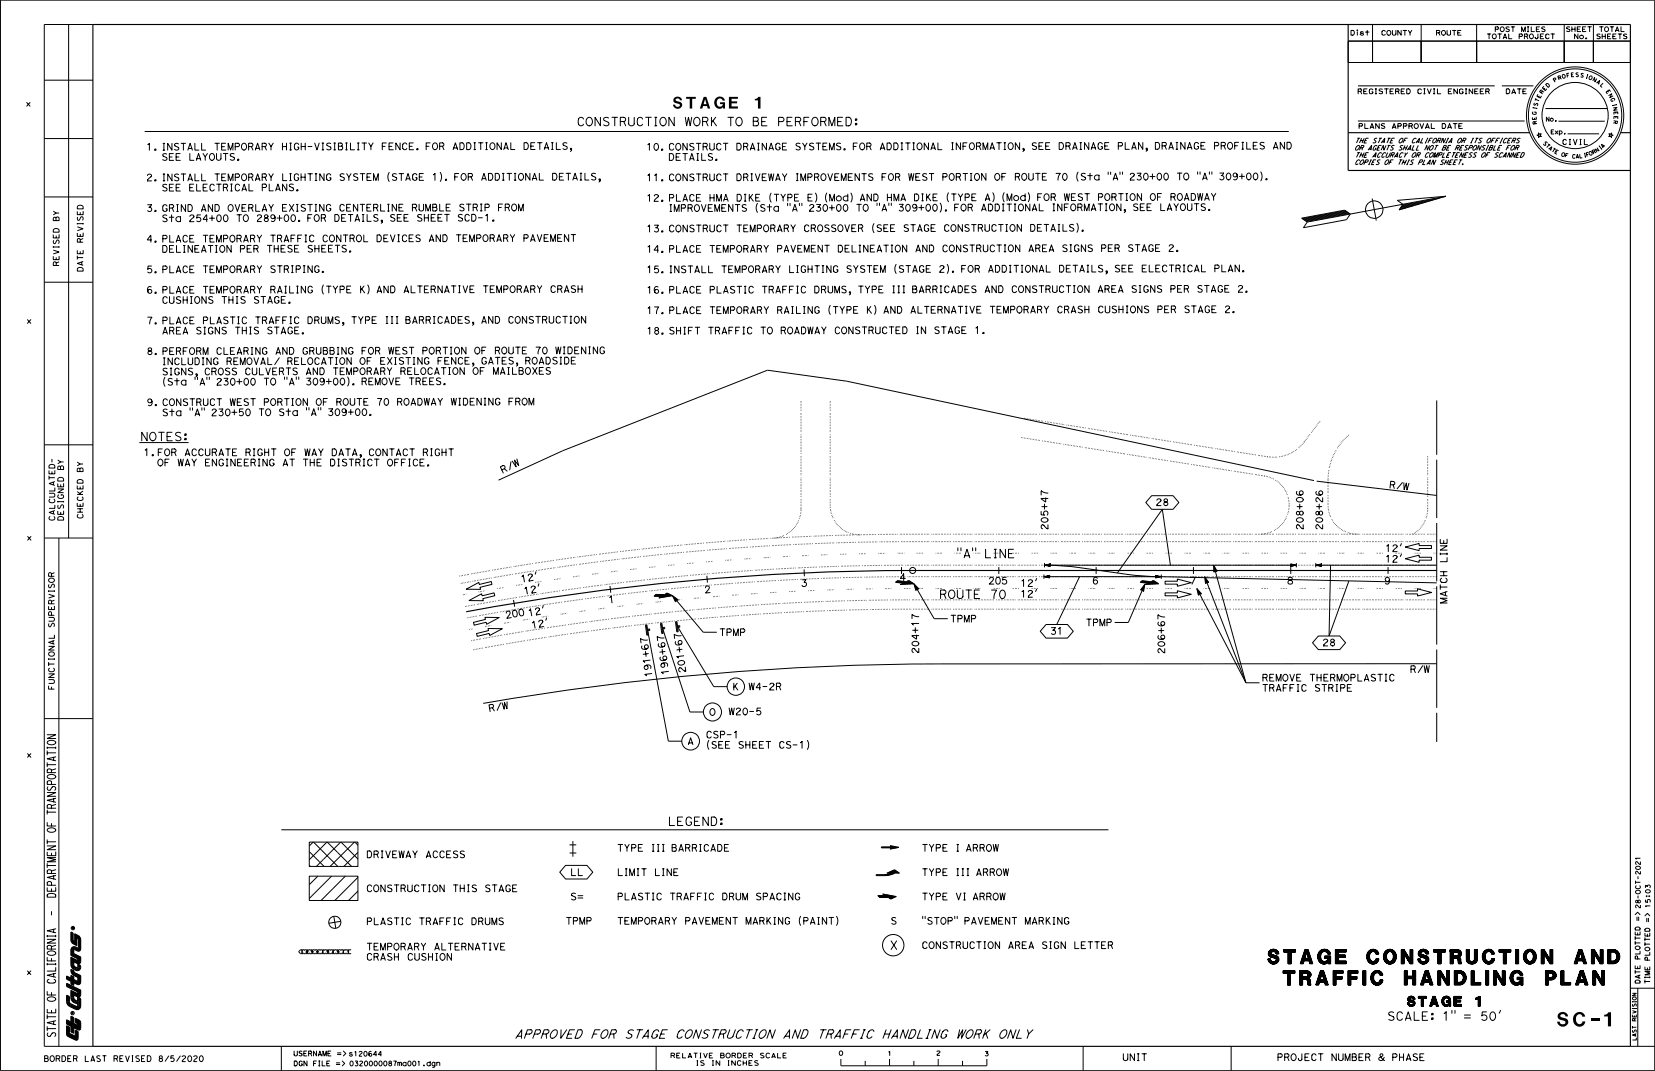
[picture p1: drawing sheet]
<svg xmlns="http://www.w3.org/2000/svg" width="432mm" height="279mm" viewBox="0 0 432 279" stroke-linecap="round" stroke-linejoin="round" font-family="sans-serif">
<defs><g id="words">
<text font-size="25.4" x="17.1" y="263.7">I</text>
<text font-size="10.8" x="228.9" y="234.7">....</text>
<text font-size="8.5" x="17" y="271.7">It</text>
<text font-size="7.5" x="230.2" y="249.5">0</text>
<g font-size="5.2">
<text x="330.7" y="251.6">STAGE</text>
<text x="356.5" y="251.6">CONSTRUC</text>
<text x="395.3" y="251.6">ION</text>
<text x="410.7" y="251.6">AND</text>
<text x="334.7" y="257.4">TRAFFIC</text>
<text x="366.2" y="257.4">HANDLIN</text>
<text x="403.1" y="257.2">PLAN</text>
<text x="406.2" y="267.8">SC-1</text>
</g>
<text font-size="4.9" x="381.9" y="266.2">=</text>
<text font-size="4.6" x="85.6" y="242.5">EB</text>
<g font-size="4.3">
<text x="150.7" y="32.9">CONSTRUCTION WORK TO BE PERFORMED:</text>
<text x="353.6" y="40.9">~Z/5~1[{A~jA~~ 1g;pr~Ti~r;n1i:::w</text>
<text x="174.6" y="215.6">LEGEND:</text>
<text x="148.5" y="222.7">:j:</text>
<text x="362.1" y="266.2">SCALE: 1&quot;</text>
<text x="386.5" y="266.2">50'</text>
</g>
<g font-size="4.1">
<text x="175.5" y="28.3">ST AGE</text>
<text x="196.8" y="28.3">1</text>
</g>
<text font-size="4" x="18.5" y="265.8">•</text>
<g font-size="3.6">
<text x="367.1" y="261.9">STAGE</text>
<text x="384.9" y="261.9">1</text>
<text x="134.5" y="271.2">APPROVED FOR STAGE CONSTRUCTION AND</text>
<text x="213.8" y="271.2">TRAFFIC HANDLING WORK ONLY</text>
</g>
<g font-size="3.5">
<text x="12.1" y="196.6">;::</text>
<text x="232.5" y="241.3">s</text>
</g>
<text font-size="3.3" x="36.8" y="115.2">NOTES:</text>
<text font-size="3.2" x="426.5" y="240.5">&quot;&quot;</text>
<g font-size="3.1">
<text x="20.1" y="59.8">;:</text>
<text x="302.1" y="165.7">+</text>
</g>
<text font-size="3" x="12.6" y="172.3">2</text>
<g font-size="2.9">
<text x="167.7" y="171.8">+</text>
<text x="426.7" y="228.3">2</text>
<text x="359.6" y="277">&amp; PHASE</text>
</g>
<text font-size="2.8" x="74.1" y="100.6">&quot;A&quot;</text>
<g font-size="2.7">
<text x="12.2" y="223.5">w</text>
<text x="12.2" y="231.3">a..</text>
<text x="12.2" y="264.5">w</text>
<text x="11.6" y="277.2">BORDER</text>
<text x="22.2" y="277.1">LAST</text>
<text x="29.7" y="277.1">REV ISED</text>
<text x="41.5" y="277.1">8/5/2020</text>
</g>
<g font-size="2.6">
<text x="38.4" y="39.2">1. INSTALL</text>
<text x="42.4" y="42">SEE</text>
<text x="49.4" y="42">LAYOUTS.</text>
<text x="56" y="39.2">TEMPORARY</text>
<text x="73.5" y="39.2">HIGH-VISIBILITY</text>
<text x="99.6" y="39.2">FENCE. FOR</text>
<text x="118.2" y="39.2">ADDITIONAL</text>
<text x="136.6" y="39.2">DETAILS,</text>
<text x="168.9" y="39.2">10. CONSTRUCT</text>
<text x="174.5" y="42">DETAILS.</text>
<text x="192.1" y="39.2">DRAINAGE</text>
<text x="207.6" y="39.2">SYSTEMS. FOR</text>
<text x="229.6" y="39.2">ADDITIONAL</text>
<text x="248.2" y="39.2">INFORMATION,</text>
<text x="269.2" y="39.2">SEE</text>
<text x="276.2" y="39.2">DRAINAGE</text>
<text x="291.6" y="39.2">PLAN,</text>
<text x="301.3" y="39.2">DRAINAGE</text>
<text x="316.8" y="39.2">PROFILES</text>
<text x="332.1" y="39.2">AND</text>
<text x="38.4" y="47.2">2. INSTALL</text>
<text x="56" y="47.2">TEMPORARY</text>
<text x="73.6" y="47.2">LIGHTING</text>
<text x="88.6" y="47.2">SYSTEM</text>
<text x="101" y="47.2">(STAGE</text>
<text x="112.9" y="47.2">1). FOR</text>
<text x="125.6" y="47.2">ADDITIONAL</text>
<text x="144" y="47.2">DETAILS,</text>
<text x="168.9" y="47.1">11 . CONSTRUCT</text>
<text x="192.1" y="47.1">DRIVEWAY</text>
<text x="207.6" y="47.1">IMPROVEMENTS</text>
<text x="230" y="47.1">FOR</text>
<text x="237" y="47.1">WEST</text>
<text x="245.9" y="47.1">PORTION</text>
<text x="259.4" y="47.1">OF</text>
<text x="264.7" y="47.1">ROUTE</text>
<text x="275.4" y="47.1">70</text>
<text x="280.8" y="47.1">(Sta</text>
<text x="289" y="47.1">&quot;A&quot; 230+00</text>
<text x="307.1" y="47.1">TO</text>
<text x="312.4" y="47.1">&quot;A&quot; 309+00).</text>
<text x="42.4" y="49.9">SEE</text>
<text x="49.4" y="49.9">ELECTRICAL</text>
<text x="68.3" y="49.9">PLANS.</text>
<text x="168.9" y="52.5">12. PLACE</text>
<text x="185.1" y="52.5">HMA</text>
<text x="192.2" y="52.5">DIKE</text>
<text x="200.7" y="52.5">(TYPE</text>
<text x="210.7" y="52.5">E)</text>
<text x="215.3" y="52.5">(Mod) AND</text>
<text x="231.4" y="52.5">HMA</text>
<text x="238.4" y="52.5">DIKE</text>
<text x="247" y="52.5">(TYPE</text>
<text x="257" y="52.5">A)</text>
<text x="261.5" y="52.5">(Mod)</text>
<text x="270.6" y="52.5">FOR</text>
<text x="277.6" y="52.5">WEST</text>
<text x="286.4" y="52.5">PORTION</text>
<text x="300" y="52.5">OF</text>
<text x="305.4" y="52.5">ROADWAY</text>
<text x="38.4" y="55.2">3. GRIND</text>
<text x="42.4" y="57.9">Sta</text>
<text x="49.4" y="57.9">254+00</text>
<text x="52.5" y="55.2">AND</text>
<text x="59.4" y="55.2">OVERLAY</text>
<text x="61.8" y="57.9">TO</text>
<text x="67" y="57.9">289+00. FOR</text>
<text x="73.6" y="55.2">EXISTING</text>
<text x="87.2" y="57.9">DETAILS,</text>
<text x="88.5" y="55.2">CENTERLINE</text>
<text x="101.8" y="57.9">SEE</text>
<text x="107.4" y="55.2">RUMBLE</text>
<text x="108.8" y="57.9">SHEET</text>
<text x="119.5" y="57.9">SCD-1.</text>
<text x="119.8" y="55.2">STRIP</text>
<text x="130" y="55.2">FROM</text>
<text x="174.7" y="55.2">IMPROVEMENTS</text>
<text x="197.1" y="55.2">(Sta</text>
<text x="205.4" y="55.2">&quot;A&quot; 230+00</text>
<text x="223.4" y="55.2">TO</text>
<text x="228.7" y="55.2">&quot;A&quot;</text>
<text x="234.5" y="55.2">309+00). FOR</text>
<text x="256" y="55.2">ADDITIONAL</text>
<text x="274.5" y="55.2">INFORMATION, SEE</text>
<text x="302.7" y="55.2">LAYOUTS.</text>
<text x="38.4" y="63.2">4. PLACE</text>
<text x="42.3" y="66">DELINEATION</text>
<text x="52.9" y="63.2">TEMPORARY</text>
<text x="62.6" y="66">PER</text>
<text x="69.6" y="66">THESE</text>
<text x="70.5" y="63.2">TRAFFIC</text>
<text x="80.3" y="66">SHEETS.</text>
<text x="84.2" y="63.2">CONTROL</text>
<text x="98.2" y="63.2">DEVICES</text>
<text x="112" y="63.2">AND</text>
<text x="118.9" y="63.2">TEMPORARY</text>
<text x="136.6" y="63.2">PAVEMENT</text>
<text x="168.9" y="60.5">13. CONSTRUCT</text>
<text x="168.9" y="65.9">14. PLACE</text>
<text x="185.1" y="65.9">TEMPORARY</text>
<text x="192.2" y="60.5">TEMPORARY</text>
<text x="202.7" y="65.9">PAVEMENT</text>
<text x="209.8" y="60.5">CROSSOVER</text>
<text x="218.6" y="65.9">DELINEATION</text>
<text x="227.5" y="60.5">(SEE</text>
<text x="235.8" y="60.5">STAGE</text>
<text x="238.9" y="65.9">AND</text>
<text x="245.9" y="65.9">CONSTRUCTION</text>
<text x="246.3" y="60.5">CONSTRUCTION</text>
<text x="268.4" y="65.9">AREA</text>
<text x="268.7" y="60.5">DETAILS).</text>
<text x="277.2" y="65.9">SIGNS</text>
<text x="287.3" y="65.9">PER</text>
<text x="294.3" y="65.9">STAGE</text>
<text x="305" y="65.9">2.</text>
<text x="38.5" y="71.2">5. PLACE</text>
<text x="53" y="71.2">TEMPORARY</text>
<text x="70.6" y="71.2">STRIPING.</text>
<text x="168.9" y="71.2">15. INSTALL</text>
<text x="188.2" y="71.2">TEMPORARY</text>
<text x="205.9" y="71.2">LIGHTING</text>
<text x="220.9" y="71.2">SYSTEM</text>
<text x="233.4" y="71.2">(STAGE</text>
<text x="245.1" y="71.2">2).</text>
<text x="250.8" y="71.2">FOR</text>
<text x="257.9" y="71.2">ADDITIONAL</text>
<text x="276.3" y="71.2">DETAILS,</text>
<text x="290.9" y="71.2">SEE</text>
<text x="297.9" y="71.2">ELECTRICAL</text>
<text x="316.8" y="71.2">PLAN .</text>
<text x="38.4" y="76.6">6. PLACE</text>
<text x="53" y="76.6">TEMPORARY</text>
<text x="70.5" y="76.6">RAILING</text>
<text x="83.9" y="76.6">(TYPE</text>
<text x="93.9" y="76.6">K)</text>
<text x="98.3" y="76.6">AND</text>
<text x="105.4" y="76.5">ALTERNATIVE</text>
<text x="126" y="76.5">TEMPORARY</text>
<text x="143.6" y="76.5">CRASH</text>
<text x="168.9" y="76.5">16. PLACE</text>
<text x="185.2" y="76.5">PLASTIC</text>
<text x="198.8" y="76.5">TRAFFIC</text>
<text x="212.4" y="76.5">DRUMS, TYPE</text>
<text x="232.8" y="76.5">III BARRICADES</text>
<text x="256.9" y="76.5">AND</text>
<text x="264" y="76.5">CONSTRUCTION</text>
<text x="286.4" y="76.5">AREA</text>
<text x="295.3" y="76.5">SIGNS</text>
<text x="305.4" y="76.5">PER</text>
<text x="312.4" y="76.5">STAGE</text>
<text x="323" y="76.5">2.</text>
<text x="42.4" y="79.3">CUSHIONS</text>
<text x="57.9" y="79.3">THIS</text>
<text x="66.2" y="79.3">STAGE.</text>
<text x="169" y="81.8">17. PLACE</text>
<text x="185.2" y="81.8">TEMPORARY</text>
<text x="202.7" y="81.8">RAILING</text>
<text x="216.2" y="81.8">(TYPE</text>
<text x="226.2" y="81.8">K)</text>
<text x="230.5" y="81.8">AND</text>
<text x="237.6" y="81.8">ALTERNATIVE</text>
<text x="258.3" y="81.8">TEMPORARY</text>
<text x="275.9" y="81.8">CRASH</text>
<text x="286.6" y="81.8">CUSHIONS</text>
<text x="301.9" y="81.8">PER</text>
<text x="309.1" y="81.8">STAGE</text>
<text x="319.7" y="81.8">2.</text>
<text x="38.4" y="84.6">7. PLACE</text>
<text x="42.4" y="87.3">AREA</text>
<text x="51.2" y="87.3">SIGNS</text>
<text x="52.9" y="84.6">PLASTIC</text>
<text x="61.3" y="87.3">THIS</text>
<text x="66.6" y="84.6">TRAFFIC</text>
<text x="69.8" y="87.3">STAGE.</text>
<text x="80.2" y="84.6">DRUMS,</text>
<text x="91.7" y="84.6">TYPE</text>
<text x="100.5" y="84.6">III BARRICADES,</text>
<text x="125.6" y="84.6">AND</text>
<text x="132.6" y="84.6">CONSTRUCTION</text>
<text x="169" y="87.3">18. SHIFT</text>
<text x="184.8" y="87.3">TRAFFIC</text>
<text x="198.5" y="87.3">TO</text>
<text x="203.7" y="87.3">ROADWAY</text>
<text x="217.8" y="87.3">CONSTRUCTED</text>
<text x="239" y="87.3">IN</text>
<text x="243.8" y="87.3">STAGE</text>
<text x="254.5" y="87.3">1.</text>
<text x="38.5" y="92.6">8. PERFORM</text>
<text x="42.5" y="95.2">INCLUDING</text>
<text x="56.5" y="92.6">CLEARING</text>
<text x="59.1" y="95.2">REMOVAL/</text>
<text x="71.9" y="92.6">AND</text>
<text x="74.9" y="95.2">RELOCATION</text>
<text x="78.9" y="92.6">GRUBBING</text>
<text x="93.8" y="95.2">OF</text>
<text x="94.3" y="92.6">FOR</text>
<text x="99.1" y="95.2">EXISTING</text>
<text x="101.3" y="92.6">WEST</text>
<text x="110.2" y="92.6">PORTION</text>
<text x="114.2" y="95.2">FENCE, GATES, ROADSIDE</text>
<text x="123.7" y="92.6">OF</text>
<text x="129.1" y="92.6">ROUTE</text>
<text x="139.8" y="92.6">70</text>
<text x="144.9" y="92.6">WIDENING</text>
<text x="42.5" y="97.9">SIGNS</text>
<text x="42.5" y="100.6">(Sta</text>
<text x="52.1" y="100.6">A&quot; 230+00</text>
<text x="64" y="97.9">CULVERTS</text>
<text x="68.9" y="100.6">TO</text>
<text x="79.9" y="97.9">AND</text>
<text x="80" y="100.6">309+00). REMOVE</text>
<text x="86.9" y="97.9">TEMPORARY</text>
<text x="104.5" y="97.9">RELOCATION</text>
<text x="106.7" y="100.6">TREES.</text>
<text x="123.3" y="97.9">OF</text>
<text x="128.6" y="97.9">MAILBOXES</text>
<text x="38.5" y="105.9">9. CONSTRUCT</text>
<text x="60" y="105.9">WEST</text>
<text x="68.8" y="105.9">PORTION</text>
<text x="82.4" y="105.9">OF</text>
<text x="87.7" y="105.9">ROUTE</text>
<text x="98.4" y="105.9">70</text>
<text x="103.6" y="105.9">ROADWAY</text>
<text x="117.7" y="105.9">WIDENING</text>
<text x="132.7" y="105.9">FROM</text>
<text x="42.5" y="108.6">Sta</text>
<text x="49.5" y="108.6">&quot;A&quot; 230+50</text>
<text x="67.5" y="108.6">TO</text>
<text x="72.8" y="108.6">Sta</text>
<text x="79.9" y="108.6">&quot;A&quot; 309+00.</text>
<text x="37.8" y="119.1">1.FOR</text>
<text x="48.3" y="119.1">ACCURATE</text>
<text x="64" y="119.1">RIGHT</text>
<text x="74.1" y="119.1">OF</text>
<text x="79.5" y="119.1">WAY</text>
<text x="86.5" y="119.1">DATA, CONTACT</text>
<text x="110.3" y="119.1">RIGHT</text>
<text x="41.1" y="121.7">OF</text>
<text x="46.4" y="121.7">WAY</text>
<text x="53.5" y="121.7">ENGINEERING</text>
<text x="73.8" y="121.7">AT</text>
<text x="79" y="121.7">THE</text>
<text x="86.1" y="121.7">DISTRICT</text>
<text x="101" y="121.7">OFFICE.</text>
<text x="187.9" y="166">TPMP</text>
<text x="329.4" y="177.9">REMOVE</text>
<text x="341.8" y="177.9">THERMOPLASTIC</text>
<text x="368" y="175.6">R/W</text>
<text x="329.4" y="180.6">TRAFFIC</text>
<text x="343.1" y="180.6">STRIPE</text>
<text x="184.4" y="192.7">CSP-1</text>
<text x="184.5" y="195.3">(SEE</text>
<text x="192.7" y="195.3">SHEET</text>
<text x="203.3" y="195.3">CS-1 )</text>
<text x="95.7" y="224">DRIVEWAY</text>
<text x="111.2" y="224">ACCESS</text>
<text x="161.2" y="222.3">TYPE</text>
<text x="170" y="222.3">III BARRI</text>
<text x="229.8" y="222.5">-</text>
<text x="240.7" y="222.5">TYPE</text>
<text x="249.5" y="222.5">I</text>
<text x="252.1" y="222.5">ARROW</text>
<text x="12.2" y="232.8">w</text>
<text x="95.7" y="232.9">CONSTRUCTION</text>
<text x="118.2" y="232.9">THIS</text>
<text x="126.6" y="232.9">STAGE</text>
<text x="161.2" y="228.6">LIMIT</text>
<text x="170.9" y="228.6">LINE</text>
<text x="240.7" y="228.6">TYPE</text>
<text x="249.5" y="228.6">III ARROW</text>
<text x="149" y="235">S=</text>
<text x="161.1" y="235">PLASTIC</text>
<text x="174.8" y="235">TRAFFIC</text>
<text x="188.5" y="235">DRUM</text>
<text x="197.3" y="235">SPACING</text>
<text x="240.7" y="235">TYPE</text>
<text x="249.5" y="235">VI ARROW</text>
<text x="95.7" y="241.5">PLASTIC</text>
<text x="109.4" y="241.5">TRAFFIC</text>
<text x="123" y="241.5">DRUMS</text>
<text x="147.8" y="241.3">TPMP</text>
<text x="161.2" y="241.3">TEMPORARY</text>
<text x="178.7" y="241.3">PAVEMENT</text>
<text x="194.5" y="241.3">MARKING</text>
<text x="208.4" y="241.3">(PAINT)</text>
<text x="240.7" y="241.3">&quot;STOP&quot; PAVEMENT</text>
<text x="267.4" y="241.3">MARKING</text>
<text x="95.7" y="250.8">CRASH</text>
<text x="95.7" y="248.1">TEMPORARY</text>
<text x="106.4" y="250.8">CUSHION</text>
<text x="113.4" y="248.1">ALTERNATIVE</text>
<text x="240.7" y="247.7">CONSTRUCTION</text>
<text x="263.1" y="247.7">AREA</text>
<text x="271.9" y="247.7">SIGN</text>
<text x="280.3" y="247.7">LETTER</text>
<text x="292.9" y="277">UNIT</text>
<text x="333.3" y="277">PROJECT</text>
<text x="347.4" y="277">NUMBER</text>
</g>
<g font-size="2.5">
<text x="12.2" y="228.2">c:::</text>
<text x="228.5" y="228.6">-JI&quot;-</text>
<text x="12.2" y="247.9">c:::</text>
</g>
<g font-size="2.4">
<text x="352.4" y="9.3">Dist</text>
<text x="360.4" y="9.3">COUNTY</text>
<text x="374.7" y="9.3">ROUTE</text>
<text x="387.9" y="10.2">TOTAL PROJECT</text>
<text x="390" y="8.4">POST MILES</text>
<text x="354.3" y="24.6">REGISTERED</text>
<text x="369.8" y="24.6">CIVIL ENGINEER</text>
<text x="354.5" y="33.7">PLANS APPROVAL</text>
<text x="376.2" y="33.7">DATE</text>
<text x="50.8" y="98.6">0 CROSS</text>
<text x="429.4" y="234.6">..</text>
<text x="76.7" y="275.7">USERNAME =&gt;s120644</text>
<text x="76.7" y="278.3">DGN FILE =&gt; 0320000087mo001 .dgn</text>
</g>
<g font-size="2.3">
<text x="12.7" y="122.4">Om</text>
<text x="20.1" y="123.2">m</text>
<text x="12.2" y="201.8">c:::</text>
<text x="12.2" y="205">a..</text>
<text x="12.2" y="211.1">c:::</text>
<text x="426.5" y="244.3">Ww</text>
<text x="426.5" y="248.1">Oo</text>
<text x="426.5" y="253.1">Ww</text>
<text x="175.1" y="276.2">R[LATIV[</text>
<text x="181.7" y="278.2">IS</text>
<text x="185.8" y="278.2">IN INC H~S</text>
<text x="188" y="276.2">BORD[ R SC AL[</text>
</g>
<g font-size="2.2">
<text x="13.9" y="66.5">&gt;</text>
<text x="12.7" y="156.4">&gt;</text>
</g>
<g font-size="2.1">
<text x="20.1" y="56.1">w</text>
<text x="13.9" y="62.2">w</text>
<text x="20.1" y="61.8">w</text>
<text x="13.9" y="67.9">w</text>
<text x="20.1" y="69.3">&lt;t</text>
<text x="20.1" y="66.3">w</text>
<text x="12.7" y="123.8">w</text>
<text x="12.7" y="127">&lt;tw</text>
<text x="20.1" y="127.7">w</text>
<text x="12.7" y="134.4">&lt;t w</text>
<text x="20.1" y="132.2">w</text>
<text x="12.7" y="168.2">&lt;t</text>
</g>
<g font-size="2">
<text x="13.9" y="56.4">&gt;-</text>
<text x="13.9" y="57.6">m</text>
<text x="13.5" y="121.6">' &gt;-</text>
<text x="20.1" y="121.8">&gt;-</text>
<text x="426.7" y="232.5">u</text>
<text x="429.2" y="232.5">'&quot;</text>
<text x="429.1" y="246.9">&gt;­</text>
</g>
<g font-size="1.9">
<text x="12.8" y="128.2">_jz</text>
<text x="20.1" y="130.7">u</text>
<text x="20.1" y="135.3">u</text>
<text x="302" y="163.5">&lt;O</text>
<text x="302" y="167">&lt;O</text>
<text x="12.7" y="169.7">z</text>
<text x="12.7" y="176.9">z</text>
<text x="167.9" y="174.8">6&gt;</text>
</g>
<g font-size="1.8">
<text x="20.1" y="67.8">f-</text>
<text x="12.7" y="125.4">f-o</text>
<text x="12.7" y="131.4">u-</text>
<text x="12.7" y="135.9">uo</text>
<text x="302" y="170.5">N</text>
<text x="12.1" y="200.3">I-</text>
<text x="12.1" y="212.7">I-</text>
<text x="12.1" y="220.5">I-</text>
<text x="12.1" y="226.6">I-</text>
<text x="426.5" y="245.5">f- f-</text>
<text x="12.1" y="266.1">I-</text>
<text x="12.1" y="269.2">I-</text>
</g>
<g font-size="1.7">
<text x="353.8" y="37.4">TH£ STAT£ OF CALIFORNIA</text>
<text x="380.3" y="37.4">OR ITS OFFICERS</text>
<text x="7.1" y="84.6">X</text>
<text x="12.2" y="234.3">Cl</text>
<text x="77.8" y="249">&lt;ifffjfifii</text>
<text x="218.9" y="275.6">0</text>
</g>
<g font-size="1.6">
<text x="20.1" y="63.3">Ct'.</text>
<text x="13.9" y="69.4">Ct'.</text>
<text x="12.8" y="130">::J 0</text>
<text x="7.2" y="141.1">X</text>
<text x="12.7" y="162.2">::J</text>
<text x="12.7" y="178.4">::J</text>
<text x="12.1" y="215.8">LL.</text>
<text x="427.3" y="234.6">'</text>
<text x="12.1" y="250.9">LL.</text>
<text x="7.1" y="254.6">X</text>
<text x="12.1" y="259.9">LL.</text>
</g>
<g font-size="1.5">
<text x="15.1" y="132.7">l/l</text>
<text x="12.7" y="150.5">'Jc:</text>
<text x="12.7" y="157.7">'Jc:</text>
<text x="12.7" y="158.9">_u</text>
<text x="7.1" y="197.8">X</text>
<text x="427" y="240.5">II</text>
<text x="429.5" y="240.5">11</text>
<text x="426.5" y="246.9">f-</text>
<text x="429.1" y="256.8">f-</text>
</g>
<g font-size="1.4">
<text x="6.9" y="27.8">X</text>
<text x="20.1" y="57.6">Ul</text>
<text x="426.5" y="243">Cle,</text>
<text x="426.5" y="250.3">a_</text>
<text x="429.1" y="250.3">a_</text>
<text x="12.2" y="270.5">V)</text>
</g>
<g font-size="1.3">
<text x="20.1" y="129.1">cL</text>
<text x="12.6" y="179.9">LL</text>
<text x="426.7" y="230.8">f-</text>
</g>
<g font-size="1.2">
<text x="426.7" y="225.7">N</text>
<text x="426.7" y="237.3">N</text>
</g>
<text font-size="1.1" x="12.6" y="163.5">V)</text>
<text font-size="1" x="18.6" y="242.5">@</text>
</g></defs>
<g fill="none" stroke="#000" stroke-width=".26" stroke-dasharray=".1 .3 .1 .3 .1 .3 .1 .3" stroke-linecap="butt">
<path d="M209 119v5M209 113.4v5M209 107.8v5M209 104.6v2.5M216.6 119v5M216.6 113.4v5M216.6 107.8v5M216.6 104.6v2.5M271.3 114.9l-4.9-.8M272.1 109.9l-4.9-.8M276.8 115.8l-4.9-.8M277.6 110.8l-4.9-.8"/>
<path d="M282.4 116.7l-4.9-.8M283.2 111.6l-4.9-.7M288 117.5l-5-.7M288.7 112.5l-4.9-.8M293.5 118.4l-4.9-.8M294.3 113.4l-4.9-.8M299.1 119.3l-5-.8M299.9 114.3l-5-.8M305.4 115.2l-4.9-.8M311 116l-5-.7M316.5 116.9l-4.9-.8M322.1 117.8l-5-.8"/>
<path d="M327.6 118.7l-4.9-.8M330.7 119.2h2.5M330.7 119.2l-2.5-.4M333.8 119.2l2.3-.7 2.3-1.3M338.9 116.8l1.4-1.5M340.3 115.3l1.5-2M342.2 112.8l2.3-3.1M348.9 116.9l1.4-1.8 1.6-1.6M204.5 139.7l-2.7 .7M208.4 135.8a7.6 7.6 0 0 1-3.3 3.6M209 132.8l-.4 2.4M209 130.3v2.5"/>
<path d="M209 124.6v5M212.3 139.9l5-.2M216.6 130.3v1.6M216.6 124.6v5M217.3 135.2l-.5-1.5-.2-1.8M217.9 139.7l5-.2M221.3 138.9a7.6 7.6 0 0 1-3.7-3.2M223.5 139.5l5-.1M224.4 139.5l-2.5-.3M229.2 139.4h5M234.8 139.4h3.3M242.4 139.4h-4.3"/>
<path d="M248 139.4h-5M253.7 139.4h-5M259.3 139.4h-5M264.9 139.4h-5M270.5 139.4h-5M276.1 139.4h-5M281.8 139.4h-5M287.4 139.4h-5M293 139.4h-5M298.6 139.4h-5M304.3 139.4h-5M304.6 120.2l-4.9-.8"/>
<path d="M309.9 139.4h-5M310.2 121.1l-5-.8M315.5 139.4h-5M315.7 121.9l-4.9-.7M321.1 139.4h-5M321.3 122.8l-5-.8M326.7 139.4h-5M326.8 123.7l-4.9-.8M329.9 124.2l-2.5-.4M329.9 124.2l2.4 .8M331.8 138.7l-1.5 .5-1.6 .2M332.4 139.4h-5"/>
<path d="M332.8 125.3a7.6 7.6 0 0 1 3.1 3.8M335.7 134.8a7.6 7.6 0 0 1-3.3 3.6M336.1 129.7l.2 2M336.3 131.7l-.4 2.5M338 139.4h-5M343.6 139.4h-5M346.5 125.2l.2-2.5M346.5 128.6v-3.4M346.5 131.7v-2.5M346.8 122.1l.8-2.5 1-2.1M347.2 134.9l-.5-1.6-.2-1.6M349.2 139.4h-5"/>
<path d="M351.1 138.7a7.6 7.6 0 0 1-3.7-3.3M354.1 139.4l-2.4-.4M354.9 139.4h-5M360.5 139.4h-5M366.1 139.4h-5M371.7 139.4h-5M371.9 135.7a7.6 7.6 0 0 1-3.3 3.7M372.5 124v-5M372.5 129.6v-5M372.5 132.7v-2.5M372.5 132.7l-.4 2.4M374.8 139.4h-2.5"/>
<path d="M119.9 150.3l2.4-.5M120.2 152.2l2.5-.5M120.8 155.2l.8-.2M121.4 158.2l2.4-.4M123 149.7l4.9-.8M123.3 151.6l4.9-.8M124.4 157.7l5-.9M124.9 154.4l1.6-.3M128.5 148.7l4.9-.8M128.9 150.7l4.9-.9M129.8 153.5l1.7-.2M130 156.7l4.9-.8"/>
<path d="M130.5 159.6l5-.8M134 147.8l5-.8M134.4 149.7l4.9-.8M134.7 152.7l1.7-.2M135.5 155.8l5-.8M136.1 158.7l4.9-.8M139.6 146.9l4.9-.7M139.7 151.9l1.6-.2M140 148.8l4.9-.7M141.1 154.9l4.9-.8M141.6 157.8l5-.7M144.6 151.2l1.7-.3"/>
<path d="M145.2 146.1l4.9-.7M145.5 148l5-.7M146.6 154l5-.6M147.2 157l4.9-.7M149.6 150.5l1.6-.3M150.7 145.3l5-.6M151.1 147.2l4.9-.6M151.3 159.5l1.6-.2M152.2 153.3l5-.7M152.8 156.2l4.9-.6M154.5 149.8l1.7-.2M156.2 158.9l1.7-.3"/>
<path d="M156.3 144.6l5-.6M156.7 146.5l4.9-.6M157.8 152.5l4.9-.6M158.3 155.5l5-.6M159.5 149.2l1.6-.2M161.2 158.2l1.6-.2M161.9 143.9l4.9-.6M162.2 145.8l5-.6M163.4 151.8l4.9-.5M163.9 154.8l5-.6M164.4 148.6l1.7-.2M166.1 157.6l1.7-.1"/>
<path d="M167.5 143.2l4.9-.5M167.8 145.2l5-.6M168.9 151.2l5-.5M169.4 148l1.7-.2M169.5 154.2l5-.6M171.1 157.1l1.7-.2M173.1 142.6l4.9-.4M173.4 144.6l5-.5M174.4 147.5l1.6-.2M174.5 150.6l5-.5M175.1 153.6l5-.5M176.1 156.6l1.6-.2"/>
<path d="M176.2 159.5l5-.4M178.7 142.1l4.9-.4M179 144l5-.4M179.4 147l1.6-.1M180.1 150.1l5-.4M180.7 153l5-.4M181 156.1l1.7-.1M181.8 159l5-.4M184.3 141.6l4.9-.4M184.3 146.6l1.7-.2M184.6 143.5l5-.4M185.7 149.6l5-.4"/>
<path d="M186 155.7l1.7-.2M186.3 152.6l5-.4M187.4 158.5l5-.3M189.3 146.2l1.7-.1M189.9 141.2l4.9-.4M190.2 143.1l5-.4M191 155.3l1.7-.1M191.3 149.2l5-.4M191.9 152.1l5-.3M193 158.1l5-.3M194.3 145.8l1.7-.1M195.5 140.8l5-.3"/>
<path d="M195.8 142.7l5-.3M196 154.9l1.7-.1M197 148.8l4.9-.3M197.5 151.7l5-.3M198.6 157.7l5-.3M199.3 145.5l1.6-.1M201 154.6l1.6-.1M201.1 140.4l5-.2M201.4 142.3l5-.2M202.6 148.4l5-.2M203.1 151.4l5-.2M204.2 157.4l5-.2"/>
<path d="M204.3 145.2l1.6-.1M204.7 159.8l5-.2M206 154.3h1.6M206.7 140.1l5-.2M207 142.1l5-.3M208.2 148.1l5-.2M208.7 151.1l5-.2M209.3 145l1.6-.1M209.8 157.1l5-.2M210.3 159.5l5-.2M211 154.1l1.6-.1M212.7 141.8l5-.2"/>
<path d="M213.8 147.9l5-.2M214.3 144.8l1.6-.1M214.4 150.9l4.9-.2M215.5 156.9l5-.2M215.9 159.3l5-.1M216 153.9h1.6M218.3 141.6l5-.1M219.3 144.6h1.6M219.4 147.7l5-.1M220 150.7l5-.1M221 153.8l1.6-.1M221.1 156.7l5-.1"/>
<path d="M221.5 159.1l5-.1M223.9 141.5l5-.1M224.3 144.5l1.6-.1M225 147.6l5-.1M225.6 150.6l5-.1M225.9 153.6h1.7M226.7 156.6l5-.1M227.2 159l4.9-.1M229.2 144.4h1.7M229.5 141.4l5-.1M230.7 147.5h5M230.9 153.6l1.7-.1"/>
<path d="M231.2 150.5l5-.1M232.3 156.5h5M232.8 158.9h5M234.2 144.3h1.7M235.2 141.3h2.9M235.9 153.5h1.7M236.3 147.4h1.8M236.8 150.4h1.3M237.9 156.5h.2M240.7 144.3h-1.6M240.7 153.5h-1.6M242.4 158.9h-4.3"/>
<path d="M242.4 141.3h-4.3M242.4 156.5h-4.3M242.4 147.4h-4.3M242.4 150.4h-4.3M245.7 144.3h-1.6M245.7 153.5h-1.6M248 158.9h-5M248 141.3h-5M248 156.5h-5M248 147.4h-5M248 150.4h-5M250.7 144.3h-1.6"/>
<path d="M250.7 153.5h-1.6M253.7 158.9h-5M253.7 141.3h-5M253.7 156.5h-5M253.7 147.4h-5M253.7 150.4h-5M255.7 144.3h-1.6M255.7 153.5h-1.6M259.3 158.9h-5M259.3 141.3h-5M259.3 156.5h-5M259.3 147.4h-5"/>
<path d="M259.3 150.4h-5M260.7 144.3h-1.6M260.7 153.5h-1.6M264.9 158.9h-5M264.9 141.3h-5M264.9 156.5h-5M264.9 147.4h-5M264.9 150.4h-5M265.7 144.3h-1.6M265.7 153.5h-1.6M270.5 158.9h-5M270.5 141.3h-5"/>
<path d="M270.5 156.5h-5M270.5 147.4h-5M270.5 150.4h-5M270.7 144.3h-1.6M270.7 153.5h-1.6M275.7 144.3h-1.6M275.7 153.5h-1.6M276.1 158.9h-5M276.1 141.3h-5M276.1 156.5h-5M276.1 147.4h-5M276.1 150.4h-5"/>
<path d="M280.7 144.3h-1.6M280.7 153.5h-1.6M281.8 158.9h-5M281.8 141.3h-5M281.8 156.5h-5M281.8 147.4h-5M281.8 150.4h-5M285.7 144.3h-1.6M285.7 153.5h-1.6M287.4 158.9h-5M287.4 141.3h-5M287.4 156.5h-5"/>
<path d="M287.4 147.4h-5M287.4 150.4h-5M290.7 144.3h-1.6M290.7 153.5h-1.6M293 158.9h-5M293 141.3h-5M293 156.5h-5M293 147.4h-5M293 150.4h-5M295.7 144.3h-1.6M295.7 153.5h-1.6M298.6 158.9h-5"/>
<path d="M298.6 141.3h-5M298.6 156.5h-5M298.6 147.4h-5M298.6 150.4h-5M300.7 144.3h-1.7M300.7 153.5h-1.7M304.3 158.9h-5M304.3 141.3h-5M304.3 156.5h-5M304.3 147.4h-5M304.3 150.4h-5M305.7 144.3h-1.7"/>
<path d="M305.7 153.5h-1.7M309.9 158.9h-5M309.9 141.3h-5M309.9 156.5h-5M309.9 147.4h-5M309.9 150.4h-5M310.7 144.3h-1.7M310.7 153.5h-1.7M315.5 158.9h-5M315.5 141.3h-5M315.5 156.5h-5M315.5 147.4h-5"/>
<path d="M315.5 150.4h-5M315.7 144.3h-1.7M315.7 153.5h-1.7M320.7 144.3h-1.7M320.7 153.5h-1.7M321.1 158.9h-5M321.1 141.3h-5M321.1 156.5h-5M321.1 147.4h-5M321.1 150.4h-5M325.7 144.3h-1.7M325.7 153.5h-1.7"/>
<path d="M326.7 158.9h-5M326.7 141.3h-5M326.7 156.5h-5M326.7 147.4h-5M326.7 150.4h-5M330.7 144.3h-1.7M330.7 153.5h-1.7M332.4 158.9h-5M332.4 141.3h-5M332.4 156.5h-5M332.4 147.4h-5M332.4 150.4h-5"/>
<path d="M335.7 144.3h-1.7M335.7 153.5h-1.7M338 158.9h-5M338 141.3h-5M338 156.5h-5M338 147.4h-5M338 150.4h-5M340.7 144.3h-1.7M340.7 153.5h-1.7M343.6 158.9h-5M343.6 141.3h-5M343.6 156.5h-5"/>
<path d="M343.6 147.4h-5M343.6 150.4h-5M345.7 144.3h-1.7M345.7 153.5h-1.7M349.2 158.9h-5M349.2 141.3h-5M349.2 156.5h-5M349.2 147.4h-5M349.2 150.4h-5M350.7 144.3h-1.7M350.7 153.5h-1.7M354.9 158.9h-5"/>
<path d="M354.9 141.3h-5M354.9 156.5h-5M354.9 147.4h-5M354.9 150.4h-5M355.7 144.3h-1.7M355.7 153.5h-1.7M360.5 158.9h-5M360.5 141.3h-5M360.5 156.5h-5M360.5 147.4h-5M360.5 150.4h-5M360.7 144.3h-1.7"/>
<path d="M360.7 153.5h-1.7M365.7 144.3h-1.7M365.7 153.5h-1.7M366.1 158.9h-5M366.1 141.3h-5M366.1 156.5h-5M366.1 147.4h-5M366.1 150.4h-5M370.7 144.3h-1.7M370.7 153.5h-1.7M371.7 158.9h-5M371.7 141.3h-5"/>
<path d="M371.7 156.5h-5M371.7 147.4h-5M371.7 150.4h-5M374.8 158.9h-2.5M374.8 144.3h-.8M374.8 153.5h-.8M374.8 141.3h-2.5M374.8 156.5h-2.5M374.8 147.4h-2.5M374.8 150.4h-2.5M121.9 161.2l2.5-.5M122.5 164.2l.8-.1"/>
<path d="M123 167.1l2.5-.4M123.5 169.5l2.4-.4M125 160.6l4.9-.9M126.1 166.6l4.9-.9M126.5 168.9l5-.8M126.6 163.5l1.6-.3M131.5 162.6l1.6-.3M131.6 165.6l5-.8M132.1 168l4.9-.9M136.4 161.8l1.7-.3M137.2 164.7l4.9-.8M137.6 167l5-.7"/>
<path d="M141.4 161l1.6-.3M142.7 163.8l5-.8M143.2 166.2l4.9-.8M146.3 160.2l1.7-.2M148.3 162.9l4.9-.7M148.7 165.3l5-.7M153.9 162.2l4.9-.7M154.3 164.6l5-.7M159.4 161.4l5-.6M159.9 163.8l4.9-.6M165 160.8l5-.6M165.5 163.1l4.9-.5"/>
<path d="M170.6 160.1l5-.5M171.1 162.5l4.9-.5M176.6 161.9l5-.4M182.2 161.4l5-.4M187.8 160.9l5-.3M193.5 160.5l4.9-.3M199.1 160.1l5-.3"/>
</g>
<g fill="none" stroke="#000" stroke-width=".26">
<path d="M.1 0h431.6v279.3h-431.6zM17.9 6.4v134M24.2 6.4h-12.7v266.6h12.7M351.7 10.7h6.4v5.6h-6.4zM351.7 16.3h73.7M351.7 10.7h73.7M358.1 6.4v9.9M358.1 10.7h12.7v5.6h-12.7zM370.8 10.7h14.5v5.6h-14.5zM370.8 6.4v9.9M385.3 6.4v9.9M385.3 10.7h22.8v5.6h-22.8z"/>
<path d="M408.1 6.4v9.9M408.1 10.7h7.6v5.6h-7.6zM409.3 19.6l-.4 .1M409.4 19.1l-.6 .1 .1 1M409.5 7.1l-.4-.1-.3 .2a.71 .71 0 0 0 .8 .6 .44 .44 0 0 1-.3 .5 .44 .44 0 0 1-.6-.2M410.1 7v1.2M410.1 7.6h.8M410.4 19.5h-.4M410.5 19h-.5v1h.7M410.9 7v1.2M411.5 7.6h.6M411.7 8.9v1.2l-.9-1.2v1.2"/>
<path d="M411.8 19.1a.32 .32 0 0 0-.4-.1 .32 .32 0 0 0-.2 .4 .32 .32 0 0 0 .4 .1l.2 .2-.1 .2h-.5M412.3 7h-.8v1.2h.9M412.9 7.6h.6M413.1 19.3a.31 .31 0 0 0-.3-.2 .31 .31 0 0 0-.3 .4 .31 .31 0 0 0 .4 .2l.2 .2-.2 .2-.5-.1M413.7 7h-.8v1.2h.9M413.7 9.9h.3v.2h-.3zM414.1 19.4l.3 .1M414.2 19.5l-.3 .9M414.3 7h.9M414.7 7v1.2M415.7 6.4v9.9M415.7 10.7h9.7v5.6h-9.7z"/>
<path d="M417.3 7h1M417.5 9l-.5-.1-.3 .2a.71 .71 0 0 0 .8 .6 .44 .44 0 0 1-.3 .4 .44 .44 0 0 1-.5-.1M417.8 7v1.2M418 8.9v1.2M418 9.5h.8M418.8 8.9v1.2M419.4 9.5h.6M420.1 7h.9M420.2 8.9h-.8v1.2h.9M420.6 7v1.2M420.8 9.5h.6M421.5 8.2l.4-1.2 .5 1.2"/>
<path d="M421.6 7.9h.7M421.6 8.9h-.8v1.2h.9M422.2 8.9h.9M422.6 8.9v1.2M422.9 7v1.2h.8M424.4 9l-.5-.1-.3 .2a.71 .71 0 0 0 .8 .6 .44 .44 0 0 1-.3 .4 .44 .44 0 0 1-.5-.1M11.5 20.9h12.7M11.5 36.1h12.7M37.8 34.3h298.5M354.3 31.6h43.5M354.3 22.4h35.7M391.8 22.4h8.3"/>
<path d="M393 23.2h.5a.67 .67 0 0 1 .4 .6 .67 .67 0 0 1-.4 .7h-.5zM394.4 24.5l.5-1.3 .5 1.3M394.6 24.1h.7M395.9 23.2h1M396.4 23.2v1.3M397.3 23.8h.6M398.2 23.2h-.9v1.3h.9M400 28.1l1 .2M400 28v.2M400 29.2h-.1a.42 .42 0 0 0 .4 .6 .42 .42 0 0 0 .4-.5l-.3-.1v.2M400.3 30.7l.1 .5M400.4 26.8a.32 .32 0 0 0-.3 .4 .32 .32 0 0 0 .4 .3 .32 .32 0 0 0 .3-.4l.2-.1 .2 .1-.2 .5"/>
<path d="M400.4 31.9l-.2-.2-.2 .1v.6l1-.2M400.6 25.9l1 .4M400.7 25.6l-.2 .6M400.8 30.5l.1 .6-1.1 .1v-.6M400.9 31.6l-.5 .3 .1 .4M401 28.2v.2M401.3 24.6l-.3 .5 .9 .5 .3-.6M401.4 34.7l.3 .3 .4-.1-.3 .4 .3 .3-.4-.1-.3 .4v-.5l-.4-.1 .4-.2zM401.6 25l-.2 .3M402.3 23.9v-.3l-.2-.1-.4 .4 .8 .6M402.8 22.5l-.4 .4 .8 .7 .4-.4M402.9 24l-.6-.1-.2 .3"/>
<path d="M403.1 23l-.3 .3M403.3 22.1l.2-.3a.57 .57 0 0 1 .6 .2 .57 .57 0 0 1 .1 .6l-.3 .2zM403.3 28.3h16M403.7 37.4a.32 .32 0 0 0-.2-.4 .32 .32 0 0 0-.4 .2 .32 .32 0 0 0 .2 .4v.2l-.2 .1-.4-.4M404 37.5l.5 .5M404 38.9l.9-.6-.3 1M404.1 30.6v1l-.6-1v1M404.2 37.7l-.7 .8M404.2 38.8l.5 .3M404.7 34.4h.5M405.3 33.9h-.6v1.1h.7M405.4 38.6l.5 .4"/>
<path d="M405.5 21l.4-.3-.1-.3-.6 .2 .5 .8M405.6 38.8l-.5 .8M405.8 34.2l.7 .7M405.9 31.5l.1 .1zM405.9 39.5l.3 .2M406.5 34.1l-.7 .8M406.6 20.4l.4-.2 .4 .4M406.6 31.6h12.1M406.6 39.3l-.5-.2-.5 .9 .6 .3M406.8 34.3a.42 .42 0 0 1 .6-.1 .42 .42 0 0 1 0 .6 .42 .42 0 0 1-.6 0M406.8 34.2v1.1M407 20.2l.1-.1-.1-.3-.6 .1 .4 1"/>
<path d="M408.2 34.8l.2 .2zM408.6 36.6l-.1-.2a.61 .61 0 0 0-.7 .7 .61 .61 0 0 0 .7 .5l.1-.1M409 34.9h8.2M409.4 36.4h.4M409.4 37.7h.4M409.6 36.4v1.3M410.5 36.4l.5 1.3 .4-1.3M412.2 36.4h.3M412.2 37.7h.3M412.4 36.4v1.3M413.4 36.4v1.3h.8M413.5 40l.1 1"/>
<path d="M413.6 40h-.3M413.8 20.4l.3 .1M414.4 39.7l-.6 .2 .3 1M415.6 39.8l.3-.2 .5 .3M415.9 39.6l.1-.3-.1-.2-.6 .2 .5 .9M416.5 21.7l.9-.7-.3 1M416.6 20.5l-.5 .9-.1-1.2-.4 .9M416.7 38.5l.5 .9-1.1-.5 .6 .8M416.7 21.5l.5 .3M417.2 38.1l.7 .8M417.3 38l-.1 .2M418 38.8l-.2 .2"/>
<path d="M418.3 21.7l-.7 .7 .4 .4M418.5 38l-.4 .4M418.7 38.1l-.9-.5 .4 1M419.4 23.7l.3 .4M419.7 25l.9-.5-.6 1 .9-.5M419.8 34.9l.4 .1 .3-.3v.4l.4 .2-.4 .1-.1 .5-.2-.4-.5 .1 .3-.3zM420.2 23.9l-.3-.5-.9 .6 .4 .5M420.7 27.4l.1 .3M420.9 28.2l1-.2-.9 .8 1-.2M421 31.5l1 .1-.1 .6h-.3l-.1-.2M421.1 31v-.6h1v.6M421.2 26.2l.1-.1a.42 .42 0 0 0-.7-.4 .42 .42 0 0 0 0 .7h.2v-.2"/>
<path d="M421.5 31.6v.4l-.6 .1M421.6 29.2v.5M421.6 30.4v.4M421.7 27.2l.1 .2M421.7 27.3l-.9 .2M422.1 29.8v-.6l-1 .1v.6M11.5 51.4h12.7M14 59.8l.5-.2 .7 .1 .2 .3v.6h-1.5zM20.3 53.8l.5-.3 .6 .2 .3 .2v.6h-1.5zM339.6 56.9l11.2-2.1 1.5 1-1 1.5-11.2 2.1 1-1.5zM351 55l-11.2 2.1M351.3 55.1l-11.3 2.1"/>
<path d="M351.5 55.3l-11.3 2M351.7 55.4l-11.3 2.1M351.9 55.5l-11.2 2.1M352.1 55.7l-11.2 2.1M358 51.8l1.1 5.7M364.6 52.3l12.7-1.1-12.3 3.6 1-1.5zM366.8 54.3l-1.6 .3M368.5 53.7l-3.2 .6M370.3 53.2l-4.8 .9M372 52.7l-6.4 1.2M373.8 52.2l-8.1 1.5M375.5 51.7l-9.6 1.8"/>
<path d="M377.3 51.2l-36.2 6.7M381.6 42.7h.2l-.3 .2zM408.5 40.5l.4 .1M409.2 40.1l-.6-.1-.2 1M411 40.5l-.1-.1a.43 .43 0 0 0-.6 .4 .43 .43 0 0 0 .6 .4v-.1M411.8 41l-.5 .1M411.9 41.3l-.4-1-.3 1M412.1 40.2l.1 1h.6M413.8 41h-.3M414.4 40.3l-.4 .1M11.5 73.6h12.7M13.9 64.4h1.5"/>
<path d="M13.9 64.2v.4M14 62.7l-.1 .4a.34 .34 0 0 0 .2 .4 .34 .34 0 0 0 .4-.2 .5 .5 0 0 1 .2-.6 .5 .5 0 0 1 .6 0l.1 .4-.2 .5M15.4 64.2v.4M20.3 70l.5-.2 .6 .1 .3 .3v.5h-1.5zM11.5 116h12.7M36.4 115.5h12.8M134.9 119.7l.4 1.8-1.1-1.5 .5 1.8-1.1-1.5M374.8 104.5v14.2M374.8 119.9v15.3M14.3 131.7v.9h-1.5M15.4 129.1l-.3 .2a.69 .69 0 0 0 .7 .7 .69 .69 0 0 0 .7-.7l-.5-.2v.2M20.1 133.6h1.6"/>
<path d="M20.1 132.7h1.6M20.3 125.3l.5-.2 .6 .1 .3 .3v.5h-1.6zM20.9 132.7v.9M130.1 125.3l16.7-7.7 53.4-21 20.7 2.8 121.9 26M130.9 122.6l.7-.3 .7 .6M131.6 122.3l.1-.2a.45 .45 0 0 0 0-.5 .45 .45 0 0 0-.5-.1l-.7 .3 .8 1.6M133.3 120.5l-.3 2.1M271.6 133.4v.9l.9 .1a.59 .59 0 0 1-.1-.9 .59 .59 0 0 1 .9 0 .59 .59 0 0 1-.1 .9M271.8 135.3a.89 .89 0 0 1 1-.3 .89 .89 0 0 1 .6 .9 .88 .88 0 0 1-1 .4 .88 .88 0 0 1-.7-.9zM271.8 132.2h1.4M272.5 131.5v1.3M272.8 129.9v1l-1.2-.8 1.8-.1"/>
<path d="M273.4 136.9v1l-.7-.4a.6 .6 0 0 0-.9-.5l-.1 .7 .3 .2M273.4 128.6l-1-.1-.8-.4v1M300.5 129.3h5.6l1.5 1.8-1.5 1.8h-5.6l-1.6-1.8zM301.9 130.5a.49 .49 0 0 1 .6-.4 .49 .49 0 0 1 .2 .7l-.6 .6-.2 .5h1M338.4 128.2a.78 .78 0 0 0 .2 1 .78 .78 0 0 0 1.1-.1l.1-.1M338.4 135.3a.89 .89 0 0 1 1-.3 .89 .89 0 0 1 .6 .9 .88 .88 0 0 1-1 .4 .88 .88 0 0 1-.7-.9zM338.4 130a.89 .89 0 0 1 1-.2 .89 .89 0 0 1 .6 .8 .88 .88 0 0 1-1 .4 .88 .88 0 0 1-.7-.9zM338.4 132.2h1.4M339.1 131.5v1.3M340 136.9v1l-.7-.4a.6 .6 0 0 0-.9-.5l-.1 .7 .3 .2M343.5 128.2a.78 .78 0 0 0 .2 1 .78 .78 0 0 0 1-.1l.2-.1M343.5 135.3a.89 .89 0 0 1 1-.3 .89 .89 0 0 1 .5 .9 .88 .88 0 0 1-1 .4 .88 .88 0 0 1-.6-.9z"/>
<path d="M343.5 132.2h1.3M343.5 125.5l31.3 3.8M344.2 131.5v1.3M345.1 136.9v1l-.7-.4a.6 .6 0 0 0-.9-.5l-.1 .7 .3 .2M345.1 129.9v1l-.7-.4a.6 .6 0 0 0-.9-.5l-.1 .6 .3 .3M362.8 126.4l.7 .1 .3 .9M363.5 126.5h.2a.45 .45 0 0 0 .2-.5 .45 .45 0 0 0-.3-.4l-.7-.1-.2 1.8M365.9 125.9l-1.4 1.6M366.3 125.9v1.8l.6-1.7 .2 1.8 .5-1.7M374.8 136.4v15.3M11.5 140.4h12.7M12.7 154v.4"/>
<path d="M12.7 154.2h1.5M12.8 152.5l-.1 .3a.34 .34 0 0 0 .2 .5 .34 .34 0 0 0 .4-.3 .5 .5 0 0 1 .2-.5 .5 .5 0 0 1 .6 0l.1 .4-.2 .4M12.8 151a.68 .68 0 0 1 1-.2 .68 .68 0 0 1 .1 1 .68 .68 0 0 1-.9 .1 .68 .68 0 0 1-.2-.9zM14.2 154v.4M15.4 140.4v132.6M121.6 153.7l3.3-1.8 .2 .6 3.1-.8 .2 .7-3.2 .8 .2 .6zM122.3 156.7l3.4-1.8 .1 .5 3.1-.7 .2 .7-3.1 .8 .1 .5zM132.1 160l.3-.5 .3-.1 .4 .3-.2 .6-.7 1 1.2-.2M133.9 159.3a.58 .58 0 0 1 .9 .1l.1 .4a.76 .76 0 0 1-.5 1.1 1.14 1.14 0 0 1-.5-1.6zM134 156.5l.3 1.8M135.5 159a.58 .58 0 0 1 .9 .2l.2 .4a.76 .76 0 0 1-.5 1.1 1.14 1.14 0 0 1-.6-1.7zM136.2 150.4l.3-.4 .3 1.8"/>
<path d="M136.9 153.6l.4-.4 .3 1.7M137.8 150.2a.49 .49 0 0 1 .6-.5 .49 .49 0 0 1 .4 .7l-.6 .6-.1 .6 1-.2M138.1 159.3l.3-.4 .3 1.7M138.6 153.4a.49 .49 0 0 1 .6-.5 .49 .49 0 0 1 .3 .6l-.5 .7-.2 .5 1.1-.2M139.7 159a.49 .49 0 0 1 .6-.5 .49 .49 0 0 1 .3 .7l-.5 .7-.1 .5 1-.2M139.8 149.1l-.1 .7M140.6 152.3l-.2 .6M141.7 158l-.2 .6M159.1 155.9l.4-.4 .2 1.8M159.1 152.9l.3 1.7M170.8 155.4l3.9 .1M170.9 155.3l4.6 .1"/>
<path d="M171 155.2l4.2 .1M172.3 155.9h.4M172.6 155.7h.8M172.9 155.6h1.2M173.4 155.1h-2.3l-.5 .5h2.3M173.4 155.1l.6-.4 1.5 .7M173.4 155.1h1.5M173.6 155h1M173.8 154.9h.6M175.5 155.4l1.4 1.1M175.5 155.4l8 9.5h3.5M175.5 155.4l-3.6 .6 1-.4"/>
<path d="M175.5 155.4l.8 1.6 .1-.4M176.9 156.5l-1.2-.8 .6 1.2-.3-.9 .7 .5-.5-.2 .2 .3M176.9 156.5l-.5 .1M184.1 153.3l.3-.4h.3l.4 .3-.2 .6-.8 .9 1.2-.1M184.4 150.2l.2 1.8M209.3 151.3l1-.1-.5 .7a.59 .59 0 0 1 .5 .9 .59 .59 0 0 1-1.1-.1M209.8 148.6l.1 1.7M233.8 151.8l3.9 .5M233.9 151.7l4.5 .6M234.1 151.6l4.1 .5M235.2 147.9v1.8M235.2 152.4h.4"/>
<path d="M235.5 152.3l.9 .1M235.9 152.2l-1.1 .3 3.6-.2M236.2 150.9h-1.3l.9-1.2v1.8M236.5 151.8l.6-.4 1.3 .9M236.5 151.8l1.4 .2M236.5 151.8l-2.3-.3-.6 .4 3.4 .5M236.7 151.7l1 .1M236.8 151.6h.6M238.4 152.3l1.3 1.3M238.4 152.3l5.3 9.1h3.6M238.4 152.3l.6 1.8 .2-.5M239.7 153.6l-1-1 .3 1.3-.1-.9 .6 .6-.4-.2 .1 .2"/>
<path d="M239.7 153.6h-.5M245.4 155h.9l.5 1.1M246.3 155a.55 .55 0 0 0 .5-.5 .55 .55 0 0 0-.5-.6h-.9v2.2M247.8 154.1a.91 .91 0 0 1 1.2 .1 .91 .91 0 0 1 .1 1.2 .85 .85 0 0 1-1 .7 .85 .85 0 0 1-.6-1.1zM249.8 153.9v1.7a.76 .76 0 0 0 .7 .5 .76 .76 0 0 0 .7-.5v-1.7M249.9 142.9v.8M250.7 142.9v.8M251.6 145.5l.7-2.2 .7 2.2M251.7 145h1.1M252 153.9h1.5M252.8 153.9v2.2M253.8 142.9v.8"/>
<path d="M254.2 155h.9M254.6 142.9v.8M255.5 153.9h-1.3v2.2h1.4M257.1 143.3v2.2h1.4M258.2 151l.3-.4 .5 .1 .2 .2-.3 .6-.8 .9h1.2M258.7 153.9h1.3a3.4 3.4 0 0 0-.7 2.3M259.4 143.3h.6M259.4 145.5h.6M259.7 143.3v2.2M260.1 150.7a.58 .58 0 0 1 .8 .2l.1 .5a.76 .76 0 0 1-.7 1 1.14 1.14 0 0 1-.2-1.7zM260.6 147.9v1.8M261.1 154.1a.75 .75 0 0 1 .9 0 .75 .75 0 0 1 .3 .9 .78 .78 0 0 1-.3 .9 .78 .78 0 0 1-.9 0l-.3-.9z"/>
<path d="M262.3 143.3v2.2l-1.4-2.2v2.2M262.5 150.6h-.8l-.1 .8a.63 .63 0 0 1 .9-.1 .63 .63 0 0 1-.1 1 .63 .63 0 0 1-.9-.3M263.1 144.4h.9M264.4 143.3h-1.3v2.2h1.4M266.6 151.5l.5-.3v1.8M266.6 154.3l.5-.3v1.8M268.3 154.4a.49 .49 0 0 1 .7-.4 .49 .49 0 0 1 .2 .7l-.7 .6-.2 .5h1M268.3 151.6a.49 .49 0 0 1 .7-.4 .49 .49 0 0 1 .2 .7l-.7 .6-.2 .5h1M270.5 153.7l-.3 .6M270.5 150.9l-.3 .6M272.4 150.4l1.5-.3-1.2 .3 1.1 .3-.7-.3 .7-.1-.4 .1 .3 .1 .2-.4-.2 .3 .2 .4zM272.4 149.9v1.1"/>
<path d="M272.4 150.4h30.6M272.5 147.5l1.5-.4-1.1 .3 1.1 .3-.8-.2 .7-.2-.3 .2h.3l.1-.4-.2 .4 .2 .3zM272.5 146.9v1.1M281.7 150.4l-6 12.5M281.8 148.1l11.9 1.7M286 147.9v1.8M286.3 150.9l-.1-.2a.58 .58 0 0 0-.8 .2 1.04 1.04 0 0 0 .4 1.5 .55 .55 0 0 0 .6-.5 .55 .55 0 0 0-.5-.6 .55 .55 0 0 0-.6 .5M293.7 149.8l4.6 .5 4.7 .1M297.6 151.8l4 .5M297.7 153.9l.8-1-.1 1.4M297.8 151.7l4.5 .6M297.9 151.6l4.1 .5"/>
<path d="M298.1 153.9l.1-.3v.5l.2-.9-.6 .7M298.1 153.9l.3 .4M298.7 152.5l-1.1 1.4h.5M298.7 152.5l-.3 1.8M298.7 152.5l-4.3 9.9h-3.6M299.1 152.4h.4M299.4 152.3l.8 .1M299.7 152.2l-1 .3M300.3 151.8l.6-.4 1.4 .9M300.3 151.8l1.5 .2M300.3 151.8l-2.3-.3-.5 .4 3.4 .5M300.5 151.7l1 .1"/>
<path d="M300.7 151.6h.6M301.5 150.1l1.5 .3-1.5 .4 1.1-.4-1.1-.2 .8 .2-.7 .2 .3-.2h-.3l-.1 .4 .2-.4zM302.3 152.3l-3.6 .2M303 150.4l71.8 1.7M303 149.9v1.1M304 151.6h3.2v-.5l3.6 .9-3.6 .9v-.5h-3.2zM304 154.7h3.2v-.6l3.6 .9-3.6 1v-.6h-3.2zM305.4 147.4l-2.1-14.5-11.8 16.6M310.7 150.6h1.1l-.8 1.8M311.4 147.9v1.8M312.3 153.5l.4 1.8 .3-.4M312.3 153.5l1.2 1.4"/>
<path d="M312.3 153.5l12.8 24.6M313 154.9h.5M313 154.9l-.2-.3 .4 .3-.6-.6 .2 .9-.4-1.3 1.1 1M314.3 150.4l.2 1.9 .4-.4M314.3 150.4l1.1 1.5M314.3 150.4l10.8 27.7M314.9 151.9l-.2-.3 .4 .3-.5-.7v1l-.1-1.4 .9 1.1M314.9 151.9h.5M316.7 147.4l.9 1.6M316.7 147.4l8.4 30.7M316.7 147.4v1.9l.4-.4M317.1 148.9l-.1-.3 .3 .4-.4-.8v.9"/>
<path d="M317.1 148.9l.5 .1M317.6 149l-.8-1.2v1.4M336.2 150.7v.5l.8 .2 .2 .4a.59 .59 0 0 1-.6 .6 .59 .59 0 0 1-.6-.6l.3-.4 .8-.4v-.3zM336.7 147.1l1.5 .3-1.5 .4 1.2-.4-1.1-.2 .7 .2-.7 .2 .4-.2h-.3l-.2 .4 .2-.4zM336.8 147.9v1.8M338.2 147.4h-65.7l4.7 .2 4.6 .5M338.2 146.9v1.1M343.3 147.4h31.5M343.3 147.5l1.5-.4-1.2 .3 1.1 .3-.7-.2 .7-.2-.4 .2h.3l.2-.4-.2 .4 .2 .3zM343.3 146.9v1.1M347.2 147.4l-.4 18.5 5.1-14.4M361.8 142.5l.4-.4v1.8"/>
<path d="M361.8 145.2l.4-.3v1.8M362.2 147.9v1.8M362.5 151.2a.55 .55 0 0 1-.7 .5 .55 .55 0 0 1-.3-.9 .55 .55 0 0 1 .9 .1l.1 .3a.83 .83 0 0 1-.7 1.2l-.3-.3M363.5 142.5a.49 .49 0 0 1 .6-.4 .49 .49 0 0 1 .3 .8l-.7 .5-.2 .5h1M363.5 145.3a.49 .49 0 0 1 .6-.4 .49 .49 0 0 1 .3 .7l-.7 .6-.2 .5h1M365.6 141.8l-.3 .6M365.6 144.6l-.3 .6M366.6 142.7l3.7-.9v.5h3.2v.8h-3.2v.5zM366.6 145.8l3.7-1v.6h3.2v.7h-3.2v.6zM366.6 154.2h3.3v-.6l3.6 1-3.6 .9v-.6h-3.3zM374.8 152.9v15.3M375.8 144.3v.4"/>
<path d="M375.8 152.6v1.1M375.8 153.1h1.8M375.8 150.2h1.8M375.8 149.1h1.8M375.8 144.5h1.8M375.8 142.4h1.8l-1.8 1.1h1.8M376.1 150.9a.64 .64 0 0 0-.2 .8 .64 .64 0 0 0 .9 .3 .6 .6 0 0 0 .7-.4 .6 .6 0 0 0-.3-.7M376.7 149.1v1.1M376.7 141v.8M377.1 154.5v.9M377.6 154.3l-1.8 .6 1.8 .6M377.6 140.7v1.1h-1.8v-1.1"/>
<path d="M377.6 145.5v1h-1.8M377.6 144.3v.4M377.6 156.1h-1.8l1.8 .6-1.8 .6h1.8M12.7 172.7v1M12.7 173.2h1.5M13 174.3l-.2 .2a.7 .7 0 0 0 .6 .8 .7 .7 0 0 0 .7-.8l-.2-.2M13.4 160.5v-.8h-.6l-.1 .8h1.5M14.2 165.6v.9h-1.5M123.5 162.4l3.2-.8-.2-.5h3.8l-3.3 1.8-.2-.6-3.1 .8zM124.3 165.3l3.2-.8-.2-.5h3.8l-3.3 1.8-.2-.6-3.1 .8zM138.9 162.5l.4-.4 .3 1.7M140.6 162.3a.49 .49 0 0 1 .6-.5 .49 .49 0 0 1 .3 .6l-.5 .7-.2 .5 1.1-.2"/>
<path d="M142.6 161.2l-.2 .6M167.5 168.5a.79 .79 0 0 0 .4 .9 .79 .79 0 0 0 1-.2l.1-.1M168.4 163.1l.4-.1 .3 2.7h-.4zM168.6 163l.3 2.7M168.9 164.1h.6v.3l-.5 .1M168.9 167h-1l-.8-.3 .1 1M169 164.3l5.4 29.1h3.5M169.1 164.1l.1 .4M169.3 164.1l.1 .4M169.6 172.2l-1.8 .2 .4 .4M170 175.7l-1.7 .2 .4 .4M171.8 167.9a.79 .79 0 0 0 .4 1 .79 .79 0 0 0 1-.3l.1-.1"/>
<path d="M172.3 171.4a.79 .79 0 0 0 .4 1 .79 .79 0 0 0 1-.3l.1-.1M172.3 162.6h.4l.3 2.6-.3 .1zM172.5 162.6l.4 2.7M172.6 173.2l.1-.1a.79 .79 0 0 1 1-.2 .79 .79 0 0 1 .4 .9M172.8 169.4l.1 1.3M172.9 163.9l7.1 21.8h3.6M173 163.7l.4-.1 .1 .4-.4 .1M173 163.7l.1 .4M173 163.7h-.2M173.1 164.1h-.2M173.2 163.7l.1 .3M173.3 166.4h-1l-.8-.3 .1 1"/>
<path d="M173.5 170l-1.3 .1M174.4 175.1l-1.8 .3 .4 .3M176.2 162.2h.4l.4 2.6-.4 .1zM176.3 167.4a.79 .79 0 0 0 .4 .9 .79 .79 0 0 0 1-.2l.1-.1M176.4 162.2l.4 2.6M176.8 163.3l.5-.1 .1 .4-.6 .1M176.8 163.5l9.4 15.6h3.6M177 163.3v.3M177 172.7a.88 .88 0 0 1 .9-.4 .88 .88 0 0 1 .7 .7 .88 .88 0 0 1-.9 .5 .88 .88 0 0 1-.8-.7zM177.1 163.2l.1 .4M177.2 168.8l.2 1.3M177.7 165.8h-1l-.8-.3 .1 1.1"/>
<path d="M177.9 169.4l-1.3 .2M178.4 171.1l-1.8 .2 .4 .4M178.8 174l.1 1.1-.8-.4a.6 .6 0 0 0-.9-.3l-.1 .5 .4 .4M191.5 178.2v1.8M191.7 179l.8 1M192.3 178.2l-.8 1.2M195.5 178.2l.2 1.8 .4-1.8 .4 1.8 .3-1.8M198.4 179.4h-1.1l.8-1.2 .1 1.8M199.1 179.1h1M200.9 178.6a.49 .49 0 0 1 .6-.4 .49 .49 0 0 1 .3 .7l-.7 .6-.2 .5h1M202.6 179.1h.7l.4 .9M203.3 179.1h.1a.44 .44 0 0 0 .3-.5 .44 .44 0 0 0-.4-.4h-.7v1.8"/>
<path d="M238.1 167.5a.89 .89 0 0 1 1-.2 .89 .89 0 0 1 .6 .8 .88 .88 0 0 1-1 .4 .88 .88 0 0 1-.7-.9zM238.1 164.4h1.4M238.8 163.8v1.3M239.1 165.7v1l-1.2-.8 1.8-.1M239.7 162.6h-1.8l.4 .5M239.7 160.9l-1-.2-.8-.4v1.1M239.7 169.2v1l-.7-.4a.6 .6 0 0 0-.9-.5l-.1 .6 .3 .3M248.2 160.5h1.1M248.7 160.5v1.8M249.9 161.4h.7a.45 .45 0 0 0 .4-.4 .45 .45 0 0 0-.3-.5h-.8v1.8M251.6 162.3v-1.8l.6 1.8 .7-1.8v1.8M253.4 161.4h.8a.45 .45 0 0 0 .4-.4 .45 .45 0 0 0-.4-.5h-.8v1.8"/>
<path d="M272.9 162.9h5.6l1.5 1.8-1.5 1.8h-5.6l-1.5-1.8zM274.3 163.7h1l-.6 .7a.58 .58 0 0 1 .7 .8 .58 .58 0 0 1-1.1 .1M276.2 164.1l.4-.4v1.8M283.5 161.5h1.2M284.1 161.5v1.8M285.3 162.4h.7a.45 .45 0 0 0 .4-.4 .45 .45 0 0 0-.4-.5h-.7v1.8M287 163.3v-1.8l.6 1.8 .6-1.8v1.8M288.8 162.4h.7a.45 .45 0 0 0 .4-.4 .45 .45 0 0 0-.4-.5h-.7v1.8M302.3 167.6a.89 .89 0 0 1 1-.2 .89 .89 0 0 1 .5 .8 .88 .88 0 0 1-1 .4 .88 .88 0 0 1-.6-.9zM303.9 161l-1-.2-.8-.4v1.1M325.1 178.1h3.5M344 165.9h5.5l1.6 1.8-1.6 1.8h-5.5l-1.6-1.8z"/>
<path d="M345.3 167.1a.49 .49 0 0 1 .7-.4 .49 .49 0 0 1 .2 .7l-.6 .6-.3 .5h1.1M374.8 169.4v15.3M374.8 173.2h-129.5a698.1 698.1 0 0 0-119.2 10.3M11.5 187.5h12.7M12.3 191.7h2.2l-2.2 1h2.2M12.4 193.5a1.32 1.32 0 0 1 2.1 .3 1.37 1.37 0 0 1-2.2-.1zM14 197.6v.7M14.5 197.4l-2.2 .6 2.2 .5M127.7 184.8l.7-.2 .6 .9M128.4 184.6l.4-.4-.2-.3h-1l.3 1.7M130.6 183.4l-.9 1.9M132.3 183.1v1.8l-.7-1.7-.1 1.8-.5-1.7"/>
<path d="M179.6 194.3l.6-1.8 .6 1.8M179.7 193.8h.9M185.5 185a.84 .84 0 0 1 1.1 .5 .84 .84 0 0 1-.5 1.1 .87 .87 0 0 1-.9-.6 .87 .87 0 0 1 .3-1zM190.2 184.7l.3 1.8 .4-1.8 .4 1.8 .3-1.8M192.1 185.1a.49 .49 0 0 1 .7-.4 .49 .49 0 0 1 .2 .7l-.6 .6-.3 .5h1.1M194.1 184.9a.69 .69 0 0 1 .8 .1 .69 .69 0 0 1 .1 .9 .62 .62 0 0 1-.8 .6 .62 .62 0 0 1-.4-.9zM195.6 185.6h1M198.4 184.7h-.9v.8a.59 .59 0 0 1 .8 0 .59 .59 0 0 1 0 .9 .59 .59 0 0 1-.8-.1M374.8 185.9v7.7M12.3 206.8h2.2l-2.2 .9h2.2M12.4 216.3a1.32 1.32 0 0 1 2.1 .3 1.37 1.37 0 0 1-2.2-.1zM12.4 202.4a1.32 1.32 0 0 1 2.1 .3 1.37 1.37 0 0 1-2.2-.1z"/>
<path d="M12.5 205.3a.53 .53 0 0 0 .1 .8 .53 .53 0 0 0 .8-.4 .57 .57 0 0 1 .8-.5 .57 .57 0 0 1 .1 1M14 208.4v.8M14.5 208.3l-2.2 .5 2.2 .5M73.4 216.5h215.8M80.7 219.7h12.7v6.3h-12.7zM81.7 219.7l-1 1M81.8 219.7l6.3 6.3M85.3 219.7l-4.6 4.6M85.4 219.7l6.3 6.3M88.9 219.7l-6.4 6.3M89 219.7l4.4 4.4M92.5 219.7l-6.4 6.3"/>
<path d="M92.6 219.7l.8 .8M12.3 220.7h2.2l-2.2 1h2.2M13.4 237.8v.9M14 228.5v.8M14.5 228.4l-2.2 .5 2.2 .5M14.5 223.7h-2.2l2.2 .6-2.2 .5h2.2M80.7 228.6h12.7v6.3h-12.7zM80.7 222.2l3.9 3.8M80.7 225.8l.3 .2M82.9 228.6l-2.2 2.2M86.5 228.6l-5.8 5.8M90.1 228.6l-6.3 6.3"/>
<path d="M93.4 232.5l-2.5 2.4M93.4 228.9l-6 6M93.4 226h-.1M93.4 222.4l-3.7 3.6M147.6 225.8h5.5l1.6 1.7-1.6 1.8h-5.5l-1.6-1.8zM149.1 226.6v1.8h1.1M150.9 226.6v1.8h1M184.8 220.7a.64 .64 0 0 0-.8-.3 .64 .64 0 0 0-.3 .9 .6 .6 0 0 0 .4 .7 .6 .6 0 0 0 .7-.3M185.5 222.1l.6-1.8 .6 1.8M185.6 221.6h.9M187.2 220.3h.6a1 1 0 0 1 0 1.8h-.6zM189 221.2h.7"/>
<path d="M190 220.3h-1v1.8h1.1M230 221.1h4.5M230 220.9h3.9M230 221.2h3.9M232.3 220.7h.3M232.3 221.4h.3M232.4 220.8h.8M232.4 221.3h.8M232.5 220.9l-.3-.3 2.3 .5M234.5 221.1l-2.3 .4 .3-.3M427.4 228.6v.7M428 223.9h-1.3l.3 .3"/>
<path d="M429.4 232.3a.54 .54 0 0 1 .8-.2 .54 .54 0 0 1 .1 .8 .55 .55 0 0 1-.7 .1 .55 .55 0 0 1-.2-.7zM430.6 236.3h-1.3l.2 .3M12.3 245.1h2.2l-2.2 .9h2.2M91 248.8h.6M91 247.8h.6M391.1 247.7h3.1v.6h-1.2v3.1h-.7v-3.1h-1.2v-.6h3.1v.6h-1.2v3.1h-.7v-3.1h-1.2zM391.1 248.3h3.1M391.1 248.2h3.1M391.1 248.1h3.1M391.1 248h3.1M391.1 247.9h3.1M391.1 247.8h3.1"/>
<path d="M391.1 247.7h3.1M392.3 251.4h.7M392.3 251.3h.7M392.3 251.2h.7M392.3 251.1h.7M392.3 251h.7M392.3 250.9h.7M392.3 250.8h.7M392.3 250.7h.7M392.3 250.6h.7M392.3 250.5h.7M392.3 250.4h.7"/>
<path d="M392.3 250.3h.7M392.3 250.2h.7M392.3 250.1h.7M392.3 250h.7M392.3 249.9h.7M392.3 249.8h.7M392.3 249.7h.7M392.3 249.6h.7M392.3 249.5h.7M392.3 249.4h.7M392.3 249.3h.7M392.3 249.2h.7"/>
<path d="M392.3 249.1h.7M392.3 249h.7M392.3 248.9h.7M392.3 248.8h.7M392.3 248.7h.7M392.3 248.6h.7M392.3 248.5h.7M392.3 248.4h.7M393.9 255.4h.9M393.9 255.3h.9M393.9 255.3h.9zM393.9 255h.9"/>
<path d="M393.9 254.9h.9M393.9 255.1h.9M394 255.5h.8M394 255.4h.8M394 254.8h.8M394 254.7h.8M394 255.6h.8M394 254.6h.8M394 254.5h.8M394.1 255.7l.8 .1M394.1 255.7h.8M394.1 254.4h.8"/>
<path d="M394.1 255.8h.8M394.1 255.9h.9M394.1 254.3h.8M394.2 256h.8M394.2 254.2h.8M394.2 256.1h.9M394.2 254h.9M394.3 256.2h.9M394.3 254h.8M394.3 256.2l1.1 .1M394.3 253.9h.9M394.4 256.4h3"/>
<path d="M394.4 253.9h.9M394.4 253.8h1M394.4 253.7h2.6M394.5 256.5h2.9M394.5 253.7h2.5M394.6 256.6h2M394.6 253.6h2.3M394.6 253.5a1.64 1.64 0 0 1 2.7 .9h-.7a1.01 1.01 0 0 0-1.3-.5 1.01 1.01 0 0 0-.5 1.3 .98 .98 0 0 0 .8 1.2 .98 .98 0 0 0 1.1-.9h-.9v-.5h1.6v1.9h-.6l-.1-.4a1.42 1.42 0 0 1-2.1 .1 2.07 2.07 0 0 1 0-3.1zM394.7 253.5h2.1M394.7 256.7h1.8M394.8 253.5h1.9M394.8 256.8h1.6"/>
<path d="M394.8 253.4h1.8M394.9 253.3h1.7M395 256.9h1.3M395 254.1l-.8 .1M395.1 253.3h1.3M395.1 256.9h1M395.3 253.2h1M395.3 257h.6M395.7 253.2h.2M395.8 255.5h1.6M395.8 255.4h1.6M395.8 255.3h1.6"/>
<path d="M395.8 255.2h1.6M395.8 255.1h1.6M395.8 255h1.6M396.1 253.8h1M396.1 256.3h1.3M396.2 253.9h.9M396.3 256.2h1.1M396.3 253.9h.8M396.3 254h.9M396.4 256.1h1M396.4 254h.8M396.4 254.1h.8"/>
<path d="M396.5 256h.9M396.5 254.2h.8M396.6 255.9h.8M396.6 254.3h.7M396.6 255.8h.8M396.6 254.4h.7M396.7 255.7h.7M396.7 255.6h.7M396.7 256.9h.7M396.7 256.8h.7M396.7 256.7h.7M396.7 256.6h.7"/>
<path d="M396.8 256.9h.6M425.4 257.8h6.3M425.9 259.1h1l-1 .7h1M426.8 255.8h.9l.2 .7h-1.3zM427.3 257.8v15.2M427.6 254.5v.6M427.9 248.1v.8h-1.3M427.9 254.4l-1.3 .4 1.3 .4M429.2 255h1.2M429.2 254.8v.3M430.4 248.4v.8h-1.2M430.4 254.8v.3"/>
<path d="M430.4 253.4h-1.2l1.2 .5-1.2 .4h1.2M73.4 273v6.3M171.2 273v6.3M219.4 276.3v1.7h38.1v-1.7M225.7 276.8v1.2M231.8 274.5l.3-.2v1.1M232.1 276.3v1.7M238.4 276.8v1.2M244.5 274.4a.36 .36 0 0 1 .4-.3 .36 .36 0 0 1 .2 .5l-.6 .7h.7M244.8 276.3v1.7M251.1 276.8v1.2M257 274.3h.8l-.5 .4a.42 .42 0 0 1 .5 .3 .42 .42 0 0 1-.3 .5 .42 .42 0 0 1-.5-.2"/>
<path d="M282.6 273v6.3M321.2 273v6.3M425.4 273h6.3M425.9 263.6l1 .4-1 .3M425.9 261.2v.3M425.9 263v.2M425.9 267.7v.6M425.9 268h1M425.9 263.1h1M425.9 261.3h1M426 268.7a.32 .32 0 0 0-.1 .5 .32 .32 0 0 0 .4 .1 .32 .32 0 0 0 .1-.4l.2-.2 .3 .1-.1 .5M426 261.9a.32 .32 0 0 0-.1 .5 .32 .32 0 0 0 .4 .1 .32 .32 0 0 0 .1-.4l.2-.2 .3 .1-.1 .5"/>
<path d="M426.4 265.9l-.2-.2h-.2l-.1 .6h1M426.4 264.9v.4M426.7 269.8v.5M426.9 269.7l-1 .3 1 .3M426.9 265.7l-.5 .2v.4M426.9 264.7v.6h-1v-.6M426.9 270.7v.6h-1M426.9 261.2v.3M426.9 263v.2"/>
<circle cx="408" cy="20" r=".45"/>
<circle cx="412.6" cy="9.7" r=".48"/>
<circle cx="419.1" cy="7.7" r=".57"/>
<circle cx="404.9" cy="31.2" r=".39"/>
<circle cx="411" cy="30.1" r="8.6"/>
<circle cx="411" cy="30.1" r="12.7"/>
<circle cx="411" cy="30.1" r="12.2"/>
<circle cx="415" cy="20.3" r=".45"/>
<circle cx="358.5" cy="54.7" r="2.28"/>
<circle cx="407.8" cy="40.4" r=".45"/>
<circle cx="415" cy="40.1" r=".45"/>
<circle cx="304.2" cy="131.4" r=".5"/>
<circle cx="304.2" cy="130.6" r=".44"/>
<circle cx="338.7" cy="133.9" r=".44"/>
<circle cx="339.5" cy="128.6" r=".51"/>
<circle cx="339.5" cy="133.9" r=".5"/>
<circle cx="343.7" cy="133.9" r=".44"/>
<circle cx="344.6" cy="128.6" r=".51"/>
<circle cx="344.6" cy="133.9" r=".5"/>
<circle cx="238.1" cy="148.8" r=".79"/>
<circle cx="168.6" cy="168.7" r=".51"/>
<circle cx="172.9" cy="173.6" r=".51"/>
<circle cx="173" cy="168.2" r=".51"/>
<circle cx="173.5" cy="171.7" r=".51"/>
<circle cx="177.4" cy="167.6" r=".51"/>
<circle cx="192" cy="179.1" r="2.27"/>
<circle cx="347.7" cy="168" r=".5"/>
<circle cx="347.7" cy="167.2" r=".44"/>
<circle cx="180.2" cy="193.4" r="2.31"/>
<circle cx="185.9" cy="185.7" r="2.36"/>
<circle cx="427" cy="235.2" r=".31"/>
<circle cx="427.6" cy="235.2" r=".36"/>
<circle cx="426.5" cy="260.5" r=".45"/>
</g>
<path d="M24.2 6.4h401.2v266.6h-401.2zM351.7 6.4v38.1h73.7M351.7 34.6h47.4M422.8 34.6h2.6M374.8 148.8h-136.7a636 636 0 0 0-116.5 10.8" fill="none" stroke="#000" stroke-width=".3"/>
<use href="#words"/>
</svg>
